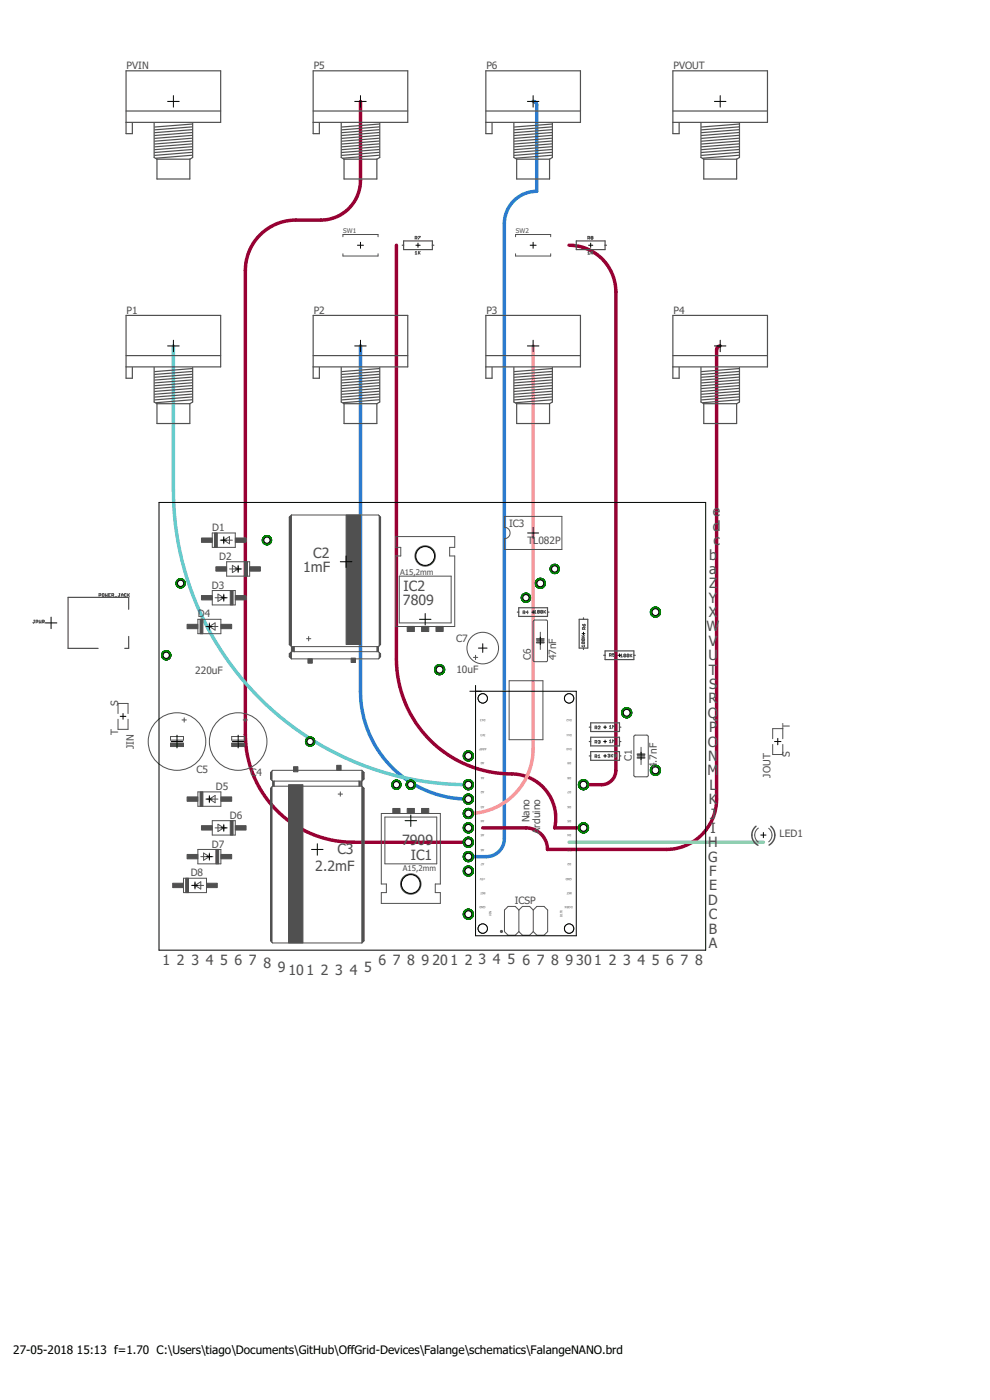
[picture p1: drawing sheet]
<svg xmlns="http://www.w3.org/2000/svg" width="297mm" height="420mm" viewBox="0 0 297 420" stroke-linecap="round" stroke-linejoin="round" font-family="sans-serif">
<defs><g id="words">
<g font-size="4.3" fill="#505050">
<text x="213.9" y="155">e</text>
<text x="213.8" y="159.3">d</text>
<text x="94" y="167.5">C2</text>
<text x="212.8" y="167.9">b</text>
<text x="214" y="163.6">c</text>
<text x="90.9" y="171.7">1mF</text>
<text x="212.8" y="172.2">a</text>
<text x="121.1" y="177.2">IC2</text>
<text x="212.7" y="176.6">Z</text>
<text x="120.9" y="181.5">7809</text>
<text x="212.7" y="185.2">X</text>
<text x="212.7" y="180.9">Y</text>
<text x="212" y="189.5">W</text>
<text x="212.7" y="193.8">V</text>
<text x="212.5" y="198.2">U</text>
<text x="212.7" y="202.5">T</text>
<text x="212.7" y="206.8">S</text>
<text x="212.4" y="215.4">Q</text>
<text x="212.6" y="211.1">R</text>
<text x="212.8" y="219.7">P</text>
<text x="212.4" y="224.1">O</text>
<text x="212.3" y="232.7">M</text>
<text x="212.5" y="228.4">N</text>
<text x="212.9" y="237">L</text>
<text x="212.7" y="241.3">K</text>
<text x="213" y="245.6">J</text>
<text x="213.1" y="250">I</text>
<text x="101.2" y="256.4">C3</text>
<text x="120.6" y="253.6">7909</text>
<text x="123.3" y="258">IC1</text>
<text x="212.5" y="254.3">H</text>
<text x="94.6" y="261.3">2.2mF</text>
<text x="212.5" y="258.6">G</text>
<text x="212.8" y="262.9">F</text>
<text x="212.7" y="267.2">E</text>
<text x="212.5" y="271.5">D</text>
<text x="212.7" y="275.9">C</text>
<text x="212.7" y="280.2">B</text>
<text x="212.7" y="284.5">A</text>
<text x="48.8" y="289.5">1</text>
<text x="53.1" y="289.5">2</text>
<text x="57.4" y="289.5">3</text>
<text x="61.7" y="289.5">4</text>
<text x="66.1" y="289.5">5</text>
<text x="70.4" y="289.5">6</text>
<text x="74.7" y="289.5">7</text>
<text x="79" y="290.6">8</text>
<text x="83.3" y="291.6">9</text>
<text x="86.6" y="292.7">10</text>
<text x="92" y="292.7">1</text>
<text x="96.3" y="292.7">2</text>
<text x="100.6" y="292.7">3</text>
<text x="104.9" y="292.7">4</text>
<text x="109.2" y="291.6">5</text>
<text x="113.5" y="289.5">6</text>
<text x="117.9" y="289.5">7</text>
<text x="122.2" y="289.5">8</text>
<text x="126.5" y="289.5">9</text>
<text x="129.7" y="289.5">20</text>
<text x="135.1" y="289.5">1</text>
<text x="139.5" y="289.5">2</text>
<text x="143.6" y="289.3">3</text>
<text x="147.9" y="289.3">4</text>
<text x="152.2" y="289.3">5</text>
<text x="156.7" y="289.5">6</text>
<text x="161" y="289.5">7</text>
<text x="165.4" y="289.5">8</text>
<text x="169.7" y="289.5">9</text>
<text x="172.9" y="289.5">30</text>
<text x="178.3" y="289.5">1</text>
<text x="182.6" y="289.5">2</text>
<text x="186.9" y="289.5">3</text>
<text x="191.3" y="289.5">4</text>
<text x="195.6" y="289.5">5</text>
<text x="199.9" y="289.5">6</text>
<text x="204.2" y="289.5">7</text>
<text x="208.5" y="289.5">8</text>
</g>
<g font-size="3.5">
<text x="4" y="406.4">27-05-2018</text>
<text x="23.1" y="406.4">15:13 f=1.70 C:\Users\tiago\Documents\GitHub\OffGrid-Devices\Falange\schematics\FalangeNANO.brd</text>
</g>
<g font-size="3" fill="#505050">
<text x="38" y="20.7">PVIN</text>
<text x="94.1" y="20.7">P5</text>
<text x="145.9" y="20.7">P6</text>
<text x="202.1" y="20.7">PVOUT</text>
<text x="38" y="94.1">P1</text>
<text x="94.1" y="94.1">P2</text>
<text x="145.9" y="94.1">P3</text>
<text x="202.1" y="94.1">P4</text>
<text x="63.7" y="159.3">D1</text>
<text x="152.7" y="158.2">IC3</text>
<text x="158.2" y="163.2">T</text>
<text x="160" y="163.2">L082P</text>
<text x="65.8" y="168.2">D2</text>
<text x="63.6" y="176.8">D3</text>
<text x="59.4" y="185.2">D4</text>
<text x="136.8" y="192.8">C7</text>
<text x="58.6" y="202.1">220uF</text>
<text x="136.9" y="201.8">10uF</text>
<text x="159.3" y="198.2" transform="rotate(-90 159.3 198.2)">C6</text>
<text x="166.9" y="198.2" transform="rotate(-90 166.9 198.2)">47nF</text>
<text x="35.4" y="211.9" transform="rotate(-90 35.4 211.9)">S</text>
<text x="35.4" y="220.4" transform="rotate(-90 35.4 220.4)">T</text>
<text x="237" y="218.9" transform="rotate(-90 237 218.9)">T</text>
<text x="40.2" y="224.8" transform="rotate(-90 40.2 224.8)">JIN</text>
<text x="237" y="227.3" transform="rotate(-90 237 227.3)">S</text>
<text x="58.9" y="231.9">C5</text>
<text x="75.1" y="233">C4</text>
<text x="189.5" y="228.4" transform="rotate(-90 189.5 228.4)">C1</text>
<text x="197.1" y="230.5" transform="rotate(-90 197.1 230.5)">4.7nF</text>
<text x="231.2" y="233.3" transform="rotate(-90 231.2 233.3)">JOUT</text>
<text x="64.8" y="237">D5</text>
<text x="69" y="245.9">D6</text>
<text x="158.9" y="246.8" transform="rotate(-90 158.9 246.8)">Nano</text>
<text x="162.1" y="250.2" transform="rotate(-90 162.1 250.2)">Arduino</text>
<text x="233.9" y="251.3">LED1</text>
<text x="63.6" y="254.5">D7</text>
<text x="57.2" y="262.9">D8</text>
<text x="154.4" y="271.4">ICSP</text>
</g>
<g font-size="2.4" fill="#505050">
<text x="120" y="172.5">A15,2mm</text>
<text x="120.8" y="261.4">A15,2mm</text>
</g>
<g font-size="1.9" fill="#505050">
<text x="103" y="69.9">SW1</text>
<text x="154.8" y="69.9">SW2</text>
</g>
<g font-size=".9" fill="#505050">
<text x="145.7" y="215.9" transform="rotate(-180 145.7 215.9)">D13</text>
<text x="171.6" y="215.9" transform="rotate(-180 171.6 215.9)">D12</text>
<text x="145.7" y="220.2" transform="rotate(-180 145.7 220.2)">3V3</text>
<text x="171.6" y="220.2" transform="rotate(-180 171.6 220.2)">D11</text>
<text x="145.9" y="224.5" transform="rotate(-180 145.9 224.5)">AREF</text>
<text x="171.6" y="224.5" transform="rotate(-180 171.6 224.5)">D10</text>
<text x="145.3" y="228.8" transform="rotate(-180 145.3 228.8)">A0</text>
<text x="145.3" y="233.1" transform="rotate(-180 145.3 233.1)">A1</text>
<text x="171.4" y="233.1" transform="rotate(-180 171.4 233.1)">D8</text>
<text x="171.4" y="228.8" transform="rotate(-180 171.4 228.8)">D9</text>
<text x="145.3" y="237.4" transform="rotate(-180 145.3 237.4)">A2</text>
<text x="171.4" y="237.4" transform="rotate(-180 171.4 237.4)">D7</text>
<text x="145.3" y="241.8" transform="rotate(-180 145.3 241.8)">A3</text>
<text x="171.4" y="241.8" transform="rotate(-180 171.4 241.8)">D6</text>
<text x="145.3" y="246.1" transform="rotate(-180 145.3 246.1)">A4</text>
<text x="145.3" y="250.4" transform="rotate(-180 145.3 250.4)">A5</text>
<text x="171.4" y="250.4" transform="rotate(-180 171.4 250.4)">D4</text>
<text x="171.4" y="246.1" transform="rotate(-180 171.4 246.1)">D5</text>
<text x="145.3" y="254.7" transform="rotate(-180 145.3 254.7)">A6</text>
<text x="171.4" y="254.7" transform="rotate(-180 171.4 254.7)">D3</text>
<text x="145.3" y="259" transform="rotate(-180 145.3 259)">A7</text>
<text x="145.7" y="263.4" transform="rotate(-180 145.7 263.4)">+5V</text>
<text x="171.4" y="259" transform="rotate(-180 171.4 259)">D2</text>
<text x="171.6" y="263.4" transform="rotate(-180 171.6 263.4)">GND</text>
<text x="145.7" y="267.7" transform="rotate(-180 145.7 267.7)">RST</text>
<text x="171.6" y="267.7" transform="rotate(-180 171.6 267.7)">RST</text>
<text x="145.7" y="272" transform="rotate(-180 145.7 272)">GND</text>
<text x="147.4" y="275" transform="rotate(-90 147.4 275)">VIN</text>
<text x="168.8" y="275.2" transform="rotate(-90 168.8 275.2)">D1TX</text>
<text x="171.8" y="272" transform="rotate(-180 171.8 272)">DORX</text>
</g>
</g></defs>
<path d="M160 30.4l.7 .4 .3 .7v25.9a9.8 9.8 0 0 0-9.7 9.7v184.6a5.4 5.4 0 0 1-5.4 5.4h-5.4M108.2 103.8v103.7a32.4 32.4 0 0 0 32.3 32.3" fill="none" stroke="#2c7bce" stroke-width="1"/>
<circle cx="80.1" cy="162.1" r="1.4" fill="#008000" stroke="#008000" stroke-width=".3"/>
<circle cx="80.1" cy="162.1" r=".93" fill="#fff" stroke="#000" stroke-width=".3"/>
<circle cx="196.7" cy="231.2" r="1.52" fill="#008000" stroke="#008000" stroke-width=".3"/>
<circle cx="196.7" cy="231.2" r="1.02" fill="#fff" stroke="#000" stroke-width=".3"/>
<circle cx="196.7" cy="183.7" r="1.52" fill="#008000" stroke="#008000" stroke-width=".3"/>
<circle cx="196.7" cy="183.7" r="1.02" fill="#fff" stroke="#000" stroke-width=".3"/>
<circle cx="188" cy="213.9" r="1.52" fill="#008000" stroke="#008000" stroke-width=".3"/>
<circle cx="188" cy="213.9" r="1.02" fill="#fff" stroke="#000" stroke-width=".3"/>
<circle cx="49.9" cy="196.7" r="1.4" fill="#008000" stroke="#008000" stroke-width=".3"/>
<circle cx="49.9" cy="196.7" r=".93" fill="#fff" stroke="#000" stroke-width=".3"/>
<circle cx="54.2" cy="175.1" r="1.4" fill="#008000" stroke="#008000" stroke-width=".3"/>
<circle cx="54.2" cy="175.1" r=".93" fill="#fff" stroke="#000" stroke-width=".3"/>
<circle cx="140.5" cy="274.4" r="1.52" fill="#008000" stroke="#008000" stroke-width=".3"/>
<circle cx="140.5" cy="274.4" r="1.02" fill="#fff" stroke="#000" stroke-width=".3"/>
<circle cx="131.9" cy="201" r="1.52" fill="#008000" stroke="#008000" stroke-width=".3"/>
<circle cx="131.9" cy="201" r="1.02" fill="#fff" stroke="#000" stroke-width=".3"/>
<circle cx="123.3" cy="235.5" r="1.4" fill="#008000" stroke="#008000" stroke-width=".3"/>
<circle cx="123.3" cy="235.5" r=".93" fill="#fff" stroke="#000" stroke-width=".3"/>
<circle cx="93" cy="222.5" r="1.4" fill="#008000" stroke="#008000" stroke-width=".3"/>
<circle cx="93" cy="222.5" r=".93" fill="#fff" stroke="#000" stroke-width=".3"/>
<circle cx="166.4" cy="170.8" r="1.4" fill="#008000" stroke="#008000" stroke-width=".3"/>
<circle cx="166.4" cy="170.8" r=".93" fill="#fff" stroke="#000" stroke-width=".3"/>
<circle cx="118.9" cy="235.5" r="1.4" fill="#008000" stroke="#008000" stroke-width=".3"/>
<circle cx="118.9" cy="235.5" r=".93" fill="#fff" stroke="#000" stroke-width=".3"/>
<circle cx="157.8" cy="179.4" r="1.4" fill="#008000" stroke="#008000" stroke-width=".3"/>
<circle cx="157.8" cy="179.4" r=".93" fill="#fff" stroke="#000" stroke-width=".3"/>
<circle cx="140.5" cy="226.9" r="1.52" fill="#008000" stroke="#008000" stroke-width=".3"/>
<circle cx="140.5" cy="226.9" r="1.02" fill="#fff" stroke="#000" stroke-width=".3"/>
<circle cx="140.5" cy="261.4" r="1.52" fill="#008000" stroke="#008000" stroke-width=".3"/>
<circle cx="140.5" cy="261.4" r="1.02" fill="#fff" stroke="#000" stroke-width=".3"/>
<circle cx="140.5" cy="235.5" r="1.52" fill="#008000" stroke="#008000" stroke-width=".3"/>
<circle cx="140.5" cy="235.5" r="1.02" fill="#fff" stroke="#000" stroke-width=".3"/>
<circle cx="140.5" cy="239.8" r="1.52" fill="#008000" stroke="#008000" stroke-width=".3"/>
<circle cx="140.5" cy="239.8" r="1.02" fill="#fff" stroke="#000" stroke-width=".3"/>
<circle cx="140.5" cy="244.1" r="1.52" fill="#008000" stroke="#008000" stroke-width=".3"/>
<circle cx="140.5" cy="244.1" r="1.02" fill="#fff" stroke="#000" stroke-width=".3"/>
<circle cx="140.5" cy="248.5" r="1.52" fill="#008000" stroke="#008000" stroke-width=".3"/>
<circle cx="140.5" cy="248.5" r="1.02" fill="#fff" stroke="#000" stroke-width=".3"/>
<circle cx="140.5" cy="252.8" r="1.52" fill="#008000" stroke="#008000" stroke-width=".3"/>
<circle cx="140.5" cy="252.8" r="1.02" fill="#fff" stroke="#000" stroke-width=".3"/>
<circle cx="140.5" cy="257.1" r="1.52" fill="#008000" stroke="#008000" stroke-width=".3"/>
<circle cx="140.5" cy="257.1" r="1.02" fill="#fff" stroke="#000" stroke-width=".3"/>
<circle cx="175.1" cy="248.5" r="1.52" fill="#008000" stroke="#008000" stroke-width=".3"/>
<circle cx="175.1" cy="248.5" r="1.02" fill="#fff" stroke="#000" stroke-width=".3"/>
<circle cx="175.1" cy="235.5" r="1.52" fill="#008000" stroke="#008000" stroke-width=".3"/>
<circle cx="175.1" cy="235.5" r="1.02" fill="#fff" stroke="#000" stroke-width=".3"/>
<circle cx="162.1" cy="175.1" r="1.52" fill="#008000" stroke="#008000" stroke-width=".3"/>
<circle cx="162.1" cy="175.1" r="1.02" fill="#fff" stroke="#000" stroke-width=".3"/>
<path d="M108.2 30.4v23.8a11.9 11.9 0 0 1-11.9 11.8h-7.6a15.1 15.1 0 0 0-15.1 15.2v139.2a32.4 32.4 0 0 0 32.4 32.4h34.5M118.9 73.6v124.1a34.6 34.6 0 0 0 35.6 34.6 13.3 13.3 0 0 1 11.9 16.2h8.7M170.8 73.6a14 14 0 0 1 14 14v143.6a4.3 4.3 0 0 1-4.3 4.3h-5.4M216.1 103.8l-.8 .3-.3 .8v134.9a15.1 15.1 0 0 1-15.1 15.1h-35.6a6.5 6.5 0 0 0-6.5-6.4h-13" fill="none" stroke="#903" stroke-width="1"/>
<circle cx="80.1" cy="162.1" r="1.4" fill="#008000" stroke="#008000" stroke-width=".3"/>
<circle cx="80.1" cy="162.1" r=".93" fill="#fff" stroke="#000" stroke-width=".3"/>
<circle cx="196.7" cy="231.2" r="1.52" fill="#008000" stroke="#008000" stroke-width=".3"/>
<circle cx="196.7" cy="231.2" r="1.02" fill="#fff" stroke="#000" stroke-width=".3"/>
<circle cx="196.7" cy="183.7" r="1.52" fill="#008000" stroke="#008000" stroke-width=".3"/>
<circle cx="196.7" cy="183.7" r="1.02" fill="#fff" stroke="#000" stroke-width=".3"/>
<circle cx="188" cy="213.9" r="1.52" fill="#008000" stroke="#008000" stroke-width=".3"/>
<circle cx="188" cy="213.9" r="1.02" fill="#fff" stroke="#000" stroke-width=".3"/>
<circle cx="49.9" cy="196.7" r="1.4" fill="#008000" stroke="#008000" stroke-width=".3"/>
<circle cx="49.9" cy="196.7" r=".93" fill="#fff" stroke="#000" stroke-width=".3"/>
<circle cx="54.2" cy="175.1" r="1.4" fill="#008000" stroke="#008000" stroke-width=".3"/>
<circle cx="54.2" cy="175.1" r=".93" fill="#fff" stroke="#000" stroke-width=".3"/>
<circle cx="140.5" cy="274.4" r="1.52" fill="#008000" stroke="#008000" stroke-width=".3"/>
<circle cx="140.5" cy="274.4" r="1.02" fill="#fff" stroke="#000" stroke-width=".3"/>
<circle cx="131.9" cy="201" r="1.52" fill="#008000" stroke="#008000" stroke-width=".3"/>
<circle cx="131.9" cy="201" r="1.02" fill="#fff" stroke="#000" stroke-width=".3"/>
<circle cx="123.3" cy="235.5" r="1.4" fill="#008000" stroke="#008000" stroke-width=".3"/>
<circle cx="123.3" cy="235.5" r=".93" fill="#fff" stroke="#000" stroke-width=".3"/>
<circle cx="93" cy="222.5" r="1.4" fill="#008000" stroke="#008000" stroke-width=".3"/>
<circle cx="93" cy="222.5" r=".93" fill="#fff" stroke="#000" stroke-width=".3"/>
<circle cx="166.4" cy="170.8" r="1.4" fill="#008000" stroke="#008000" stroke-width=".3"/>
<circle cx="166.4" cy="170.8" r=".93" fill="#fff" stroke="#000" stroke-width=".3"/>
<circle cx="118.9" cy="235.5" r="1.4" fill="#008000" stroke="#008000" stroke-width=".3"/>
<circle cx="118.9" cy="235.5" r=".93" fill="#fff" stroke="#000" stroke-width=".3"/>
<circle cx="157.8" cy="179.4" r="1.4" fill="#008000" stroke="#008000" stroke-width=".3"/>
<circle cx="157.8" cy="179.4" r=".93" fill="#fff" stroke="#000" stroke-width=".3"/>
<circle cx="140.5" cy="226.9" r="1.52" fill="#008000" stroke="#008000" stroke-width=".3"/>
<circle cx="140.5" cy="226.9" r="1.02" fill="#fff" stroke="#000" stroke-width=".3"/>
<circle cx="140.5" cy="261.4" r="1.52" fill="#008000" stroke="#008000" stroke-width=".3"/>
<circle cx="140.5" cy="261.4" r="1.02" fill="#fff" stroke="#000" stroke-width=".3"/>
<circle cx="140.5" cy="235.5" r="1.52" fill="#008000" stroke="#008000" stroke-width=".3"/>
<circle cx="140.5" cy="235.5" r="1.02" fill="#fff" stroke="#000" stroke-width=".3"/>
<circle cx="140.5" cy="239.8" r="1.52" fill="#008000" stroke="#008000" stroke-width=".3"/>
<circle cx="140.5" cy="239.8" r="1.02" fill="#fff" stroke="#000" stroke-width=".3"/>
<circle cx="140.5" cy="244.1" r="1.52" fill="#008000" stroke="#008000" stroke-width=".3"/>
<circle cx="140.5" cy="244.1" r="1.02" fill="#fff" stroke="#000" stroke-width=".3"/>
<circle cx="140.5" cy="248.5" r="1.52" fill="#008000" stroke="#008000" stroke-width=".3"/>
<circle cx="140.5" cy="248.5" r="1.02" fill="#fff" stroke="#000" stroke-width=".3"/>
<circle cx="140.5" cy="252.8" r="1.52" fill="#008000" stroke="#008000" stroke-width=".3"/>
<circle cx="140.5" cy="252.8" r="1.02" fill="#fff" stroke="#000" stroke-width=".3"/>
<circle cx="140.5" cy="257.1" r="1.52" fill="#008000" stroke="#008000" stroke-width=".3"/>
<circle cx="140.5" cy="257.1" r="1.02" fill="#fff" stroke="#000" stroke-width=".3"/>
<circle cx="175.1" cy="248.5" r="1.52" fill="#008000" stroke="#008000" stroke-width=".3"/>
<circle cx="175.1" cy="248.5" r="1.02" fill="#fff" stroke="#000" stroke-width=".3"/>
<circle cx="175.1" cy="235.5" r="1.52" fill="#008000" stroke="#008000" stroke-width=".3"/>
<circle cx="175.1" cy="235.5" r="1.02" fill="#fff" stroke="#000" stroke-width=".3"/>
<circle cx="162.1" cy="175.1" r="1.52" fill="#008000" stroke="#008000" stroke-width=".3"/>
<circle cx="162.1" cy="175.1" r="1.02" fill="#fff" stroke="#000" stroke-width=".3"/>
<path d="M52 103.8v43.2a88.5 88.5 0 0 0 88.5 88.5" fill="none" stroke="#6cc" stroke-width="1"/>
<circle cx="80.1" cy="162.1" r="1.4" fill="#008000" stroke="#008000" stroke-width=".3"/>
<circle cx="80.1" cy="162.1" r=".93" fill="#fff" stroke="#000" stroke-width=".3"/>
<circle cx="196.7" cy="231.2" r="1.52" fill="#008000" stroke="#008000" stroke-width=".3"/>
<circle cx="196.7" cy="231.2" r="1.02" fill="#fff" stroke="#000" stroke-width=".3"/>
<circle cx="196.7" cy="183.7" r="1.52" fill="#008000" stroke="#008000" stroke-width=".3"/>
<circle cx="196.7" cy="183.7" r="1.02" fill="#fff" stroke="#000" stroke-width=".3"/>
<circle cx="188" cy="213.9" r="1.52" fill="#008000" stroke="#008000" stroke-width=".3"/>
<circle cx="188" cy="213.9" r="1.02" fill="#fff" stroke="#000" stroke-width=".3"/>
<circle cx="49.9" cy="196.7" r="1.4" fill="#008000" stroke="#008000" stroke-width=".3"/>
<circle cx="49.9" cy="196.7" r=".93" fill="#fff" stroke="#000" stroke-width=".3"/>
<circle cx="54.2" cy="175.1" r="1.4" fill="#008000" stroke="#008000" stroke-width=".3"/>
<circle cx="54.2" cy="175.1" r=".93" fill="#fff" stroke="#000" stroke-width=".3"/>
<circle cx="140.5" cy="274.4" r="1.52" fill="#008000" stroke="#008000" stroke-width=".3"/>
<circle cx="140.5" cy="274.4" r="1.02" fill="#fff" stroke="#000" stroke-width=".3"/>
<circle cx="131.9" cy="201" r="1.52" fill="#008000" stroke="#008000" stroke-width=".3"/>
<circle cx="131.9" cy="201" r="1.02" fill="#fff" stroke="#000" stroke-width=".3"/>
<circle cx="123.3" cy="235.5" r="1.4" fill="#008000" stroke="#008000" stroke-width=".3"/>
<circle cx="123.3" cy="235.5" r=".93" fill="#fff" stroke="#000" stroke-width=".3"/>
<circle cx="93" cy="222.5" r="1.4" fill="#008000" stroke="#008000" stroke-width=".3"/>
<circle cx="93" cy="222.5" r=".93" fill="#fff" stroke="#000" stroke-width=".3"/>
<circle cx="166.4" cy="170.8" r="1.4" fill="#008000" stroke="#008000" stroke-width=".3"/>
<circle cx="166.4" cy="170.8" r=".93" fill="#fff" stroke="#000" stroke-width=".3"/>
<circle cx="118.9" cy="235.5" r="1.4" fill="#008000" stroke="#008000" stroke-width=".3"/>
<circle cx="118.9" cy="235.5" r=".93" fill="#fff" stroke="#000" stroke-width=".3"/>
<circle cx="157.8" cy="179.4" r="1.4" fill="#008000" stroke="#008000" stroke-width=".3"/>
<circle cx="157.8" cy="179.4" r=".93" fill="#fff" stroke="#000" stroke-width=".3"/>
<circle cx="140.5" cy="226.9" r="1.52" fill="#008000" stroke="#008000" stroke-width=".3"/>
<circle cx="140.5" cy="226.9" r="1.02" fill="#fff" stroke="#000" stroke-width=".3"/>
<circle cx="140.5" cy="261.4" r="1.52" fill="#008000" stroke="#008000" stroke-width=".3"/>
<circle cx="140.5" cy="261.4" r="1.02" fill="#fff" stroke="#000" stroke-width=".3"/>
<circle cx="140.5" cy="235.5" r="1.52" fill="#008000" stroke="#008000" stroke-width=".3"/>
<circle cx="140.5" cy="235.5" r="1.02" fill="#fff" stroke="#000" stroke-width=".3"/>
<circle cx="140.5" cy="239.8" r="1.52" fill="#008000" stroke="#008000" stroke-width=".3"/>
<circle cx="140.5" cy="239.8" r="1.02" fill="#fff" stroke="#000" stroke-width=".3"/>
<circle cx="140.5" cy="244.1" r="1.52" fill="#008000" stroke="#008000" stroke-width=".3"/>
<circle cx="140.5" cy="244.1" r="1.02" fill="#fff" stroke="#000" stroke-width=".3"/>
<circle cx="140.5" cy="248.5" r="1.52" fill="#008000" stroke="#008000" stroke-width=".3"/>
<circle cx="140.5" cy="248.5" r="1.02" fill="#fff" stroke="#000" stroke-width=".3"/>
<circle cx="140.5" cy="252.8" r="1.52" fill="#008000" stroke="#008000" stroke-width=".3"/>
<circle cx="140.5" cy="252.8" r="1.02" fill="#fff" stroke="#000" stroke-width=".3"/>
<circle cx="140.5" cy="257.1" r="1.52" fill="#008000" stroke="#008000" stroke-width=".3"/>
<circle cx="140.5" cy="257.1" r="1.02" fill="#fff" stroke="#000" stroke-width=".3"/>
<circle cx="175.1" cy="248.5" r="1.52" fill="#008000" stroke="#008000" stroke-width=".3"/>
<circle cx="175.1" cy="248.5" r="1.02" fill="#fff" stroke="#000" stroke-width=".3"/>
<circle cx="175.1" cy="235.5" r="1.52" fill="#008000" stroke="#008000" stroke-width=".3"/>
<circle cx="175.1" cy="235.5" r="1.02" fill="#fff" stroke="#000" stroke-width=".3"/>
<circle cx="162.1" cy="175.1" r="1.52" fill="#008000" stroke="#008000" stroke-width=".3"/>
<circle cx="162.1" cy="175.1" r="1.02" fill="#fff" stroke="#000" stroke-width=".3"/>
<path d="M170.8 252.8h58.2" fill="none" stroke="#9c9" stroke-width="1"/>
<circle cx="80.1" cy="162.1" r="1.4" fill="#008000" stroke="#008000" stroke-width=".3"/>
<circle cx="80.1" cy="162.1" r=".93" fill="#fff" stroke="#000" stroke-width=".3"/>
<circle cx="196.7" cy="231.2" r="1.52" fill="#008000" stroke="#008000" stroke-width=".3"/>
<circle cx="196.7" cy="231.2" r="1.02" fill="#fff" stroke="#000" stroke-width=".3"/>
<circle cx="196.7" cy="183.7" r="1.52" fill="#008000" stroke="#008000" stroke-width=".3"/>
<circle cx="196.7" cy="183.7" r="1.02" fill="#fff" stroke="#000" stroke-width=".3"/>
<circle cx="188" cy="213.9" r="1.52" fill="#008000" stroke="#008000" stroke-width=".3"/>
<circle cx="188" cy="213.9" r="1.02" fill="#fff" stroke="#000" stroke-width=".3"/>
<circle cx="49.9" cy="196.7" r="1.4" fill="#008000" stroke="#008000" stroke-width=".3"/>
<circle cx="49.9" cy="196.7" r=".93" fill="#fff" stroke="#000" stroke-width=".3"/>
<circle cx="54.2" cy="175.1" r="1.4" fill="#008000" stroke="#008000" stroke-width=".3"/>
<circle cx="54.2" cy="175.1" r=".93" fill="#fff" stroke="#000" stroke-width=".3"/>
<circle cx="140.5" cy="274.4" r="1.52" fill="#008000" stroke="#008000" stroke-width=".3"/>
<circle cx="140.5" cy="274.4" r="1.02" fill="#fff" stroke="#000" stroke-width=".3"/>
<circle cx="131.9" cy="201" r="1.52" fill="#008000" stroke="#008000" stroke-width=".3"/>
<circle cx="131.9" cy="201" r="1.02" fill="#fff" stroke="#000" stroke-width=".3"/>
<circle cx="123.3" cy="235.5" r="1.4" fill="#008000" stroke="#008000" stroke-width=".3"/>
<circle cx="123.3" cy="235.5" r=".93" fill="#fff" stroke="#000" stroke-width=".3"/>
<circle cx="93" cy="222.5" r="1.4" fill="#008000" stroke="#008000" stroke-width=".3"/>
<circle cx="93" cy="222.5" r=".93" fill="#fff" stroke="#000" stroke-width=".3"/>
<circle cx="166.4" cy="170.8" r="1.4" fill="#008000" stroke="#008000" stroke-width=".3"/>
<circle cx="166.4" cy="170.8" r=".93" fill="#fff" stroke="#000" stroke-width=".3"/>
<circle cx="118.9" cy="235.5" r="1.4" fill="#008000" stroke="#008000" stroke-width=".3"/>
<circle cx="118.9" cy="235.5" r=".93" fill="#fff" stroke="#000" stroke-width=".3"/>
<circle cx="157.8" cy="179.4" r="1.4" fill="#008000" stroke="#008000" stroke-width=".3"/>
<circle cx="157.8" cy="179.4" r=".93" fill="#fff" stroke="#000" stroke-width=".3"/>
<circle cx="140.5" cy="226.9" r="1.52" fill="#008000" stroke="#008000" stroke-width=".3"/>
<circle cx="140.5" cy="226.9" r="1.02" fill="#fff" stroke="#000" stroke-width=".3"/>
<circle cx="140.5" cy="261.4" r="1.52" fill="#008000" stroke="#008000" stroke-width=".3"/>
<circle cx="140.5" cy="261.4" r="1.02" fill="#fff" stroke="#000" stroke-width=".3"/>
<circle cx="140.5" cy="235.5" r="1.52" fill="#008000" stroke="#008000" stroke-width=".3"/>
<circle cx="140.5" cy="235.5" r="1.02" fill="#fff" stroke="#000" stroke-width=".3"/>
<circle cx="140.5" cy="239.8" r="1.52" fill="#008000" stroke="#008000" stroke-width=".3"/>
<circle cx="140.5" cy="239.8" r="1.02" fill="#fff" stroke="#000" stroke-width=".3"/>
<circle cx="140.5" cy="244.1" r="1.52" fill="#008000" stroke="#008000" stroke-width=".3"/>
<circle cx="140.5" cy="244.1" r="1.02" fill="#fff" stroke="#000" stroke-width=".3"/>
<circle cx="140.5" cy="248.5" r="1.52" fill="#008000" stroke="#008000" stroke-width=".3"/>
<circle cx="140.5" cy="248.5" r="1.02" fill="#fff" stroke="#000" stroke-width=".3"/>
<circle cx="140.5" cy="252.8" r="1.52" fill="#008000" stroke="#008000" stroke-width=".3"/>
<circle cx="140.5" cy="252.8" r="1.02" fill="#fff" stroke="#000" stroke-width=".3"/>
<circle cx="140.5" cy="257.1" r="1.52" fill="#008000" stroke="#008000" stroke-width=".3"/>
<circle cx="140.5" cy="257.1" r="1.02" fill="#fff" stroke="#000" stroke-width=".3"/>
<circle cx="175.1" cy="248.5" r="1.52" fill="#008000" stroke="#008000" stroke-width=".3"/>
<circle cx="175.1" cy="248.5" r="1.02" fill="#fff" stroke="#000" stroke-width=".3"/>
<circle cx="175.1" cy="235.5" r="1.52" fill="#008000" stroke="#008000" stroke-width=".3"/>
<circle cx="175.1" cy="235.5" r="1.02" fill="#fff" stroke="#000" stroke-width=".3"/>
<circle cx="162.1" cy="175.1" r="1.52" fill="#008000" stroke="#008000" stroke-width=".3"/>
<circle cx="162.1" cy="175.1" r="1.02" fill="#fff" stroke="#000" stroke-width=".3"/>
<path d="M160 103.8v120.9a19.4 19.4 0 0 1-19.5 19.4" fill="none" stroke="#f99" stroke-width="1"/>
<circle cx="80.1" cy="162.1" r="1.4" fill="#008000" stroke="#008000" stroke-width=".3"/>
<circle cx="80.1" cy="162.1" r=".93" fill="#fff" stroke="#000" stroke-width=".3"/>
<circle cx="196.7" cy="231.2" r="1.52" fill="#008000" stroke="#008000" stroke-width=".3"/>
<circle cx="196.7" cy="231.2" r="1.02" fill="#fff" stroke="#000" stroke-width=".3"/>
<circle cx="196.7" cy="183.7" r="1.52" fill="#008000" stroke="#008000" stroke-width=".3"/>
<circle cx="196.7" cy="183.7" r="1.02" fill="#fff" stroke="#000" stroke-width=".3"/>
<circle cx="188" cy="213.9" r="1.52" fill="#008000" stroke="#008000" stroke-width=".3"/>
<circle cx="188" cy="213.9" r="1.02" fill="#fff" stroke="#000" stroke-width=".3"/>
<circle cx="49.9" cy="196.7" r="1.4" fill="#008000" stroke="#008000" stroke-width=".3"/>
<circle cx="49.9" cy="196.7" r=".93" fill="#fff" stroke="#000" stroke-width=".3"/>
<circle cx="54.2" cy="175.1" r="1.4" fill="#008000" stroke="#008000" stroke-width=".3"/>
<circle cx="54.2" cy="175.1" r=".93" fill="#fff" stroke="#000" stroke-width=".3"/>
<circle cx="140.5" cy="274.4" r="1.52" fill="#008000" stroke="#008000" stroke-width=".3"/>
<circle cx="140.5" cy="274.4" r="1.02" fill="#fff" stroke="#000" stroke-width=".3"/>
<circle cx="131.9" cy="201" r="1.52" fill="#008000" stroke="#008000" stroke-width=".3"/>
<circle cx="131.9" cy="201" r="1.02" fill="#fff" stroke="#000" stroke-width=".3"/>
<circle cx="123.3" cy="235.5" r="1.4" fill="#008000" stroke="#008000" stroke-width=".3"/>
<circle cx="123.3" cy="235.5" r=".93" fill="#fff" stroke="#000" stroke-width=".3"/>
<circle cx="93" cy="222.5" r="1.4" fill="#008000" stroke="#008000" stroke-width=".3"/>
<circle cx="93" cy="222.5" r=".93" fill="#fff" stroke="#000" stroke-width=".3"/>
<circle cx="166.4" cy="170.8" r="1.4" fill="#008000" stroke="#008000" stroke-width=".3"/>
<circle cx="166.4" cy="170.8" r=".93" fill="#fff" stroke="#000" stroke-width=".3"/>
<circle cx="118.9" cy="235.5" r="1.4" fill="#008000" stroke="#008000" stroke-width=".3"/>
<circle cx="118.9" cy="235.5" r=".93" fill="#fff" stroke="#000" stroke-width=".3"/>
<circle cx="157.8" cy="179.4" r="1.4" fill="#008000" stroke="#008000" stroke-width=".3"/>
<circle cx="157.8" cy="179.4" r=".93" fill="#fff" stroke="#000" stroke-width=".3"/>
<circle cx="140.5" cy="226.9" r="1.52" fill="#008000" stroke="#008000" stroke-width=".3"/>
<circle cx="140.5" cy="226.9" r="1.02" fill="#fff" stroke="#000" stroke-width=".3"/>
<circle cx="140.5" cy="261.4" r="1.52" fill="#008000" stroke="#008000" stroke-width=".3"/>
<circle cx="140.5" cy="261.4" r="1.02" fill="#fff" stroke="#000" stroke-width=".3"/>
<circle cx="140.5" cy="235.5" r="1.52" fill="#008000" stroke="#008000" stroke-width=".3"/>
<circle cx="140.5" cy="235.5" r="1.02" fill="#fff" stroke="#000" stroke-width=".3"/>
<circle cx="140.5" cy="239.8" r="1.52" fill="#008000" stroke="#008000" stroke-width=".3"/>
<circle cx="140.5" cy="239.8" r="1.02" fill="#fff" stroke="#000" stroke-width=".3"/>
<circle cx="140.5" cy="244.1" r="1.52" fill="#008000" stroke="#008000" stroke-width=".3"/>
<circle cx="140.5" cy="244.1" r="1.02" fill="#fff" stroke="#000" stroke-width=".3"/>
<circle cx="140.5" cy="248.5" r="1.52" fill="#008000" stroke="#008000" stroke-width=".3"/>
<circle cx="140.5" cy="248.5" r="1.02" fill="#fff" stroke="#000" stroke-width=".3"/>
<circle cx="140.5" cy="252.8" r="1.52" fill="#008000" stroke="#008000" stroke-width=".3"/>
<circle cx="140.5" cy="252.8" r="1.02" fill="#fff" stroke="#000" stroke-width=".3"/>
<circle cx="140.5" cy="257.1" r="1.52" fill="#008000" stroke="#008000" stroke-width=".3"/>
<circle cx="140.5" cy="257.1" r="1.02" fill="#fff" stroke="#000" stroke-width=".3"/>
<circle cx="175.1" cy="248.5" r="1.52" fill="#008000" stroke="#008000" stroke-width=".3"/>
<circle cx="175.1" cy="248.5" r="1.02" fill="#fff" stroke="#000" stroke-width=".3"/>
<circle cx="175.1" cy="235.5" r="1.52" fill="#008000" stroke="#008000" stroke-width=".3"/>
<circle cx="175.1" cy="235.5" r="1.02" fill="#fff" stroke="#000" stroke-width=".3"/>
<circle cx="162.1" cy="175.1" r="1.52" fill="#008000" stroke="#008000" stroke-width=".3"/>
<circle cx="162.1" cy="175.1" r="1.02" fill="#fff" stroke="#000" stroke-width=".3"/>
<g fill="none" stroke="#505050" stroke-width=".53">
<path d="M87 155.2v38.2M87.2 155v38.6M114 155.2v38.2M87 196.2v.9M87.2 196v1.3M87.7 194.3v1M88.1 194.3v1M113.3 194.3v1M114 196.2v.9M161 192.8h2.2M161 191.8h2.2M81.4 231.8v2"/>
<path d="M81.4 236.6v45.7M82 234.7v1M107.9 234.7v1M108.4 234.7v1M108.8 231.6v2.4M108.8 236.4v46.2M109 231.8v2M109 236.6v45.7M191.3 226.4h2.1M191.3 227.4h2.1"/>
</g>
<g fill="none" stroke="#505050" stroke-width=".3">
<path d="M102.9 71.1v-.7h10.5v.7M102.9 76.2v.6h10.5v-.6M124.6 71.5h.4l.1-.4-.5-.1v.8M124.6 75.7l.2-.3v.9M124.6 76.3h.5M124.8 71.5l.3 .3M125.5 71h.6l-.6 .8M125.5 75.4v.9M125.7 75.8l.4 .5M126.1 75.4l-.6 .6M154.7 71.1v-.7h10.5v.7M154.7 76.2v.6h10.5v-.6"/>
<path d="M176.4 71.5h.4l.1-.4-.5-.1v.8M176.4 76.3h.5M176.4 75.7l.3-.3v.9M176.7 71.5l.2 .3M177.3 75.4v.9M177.5 71.4v-.4l.4 .1-.1 .3M177.5 71.4v.4l.4-.2-.1-.2M177.5 71.4h.3M177.5 75.8l.4 .5M177.9 75.4l-.6 .6M63.7 160h6.9v4.3h-6.9zM87.4 154.6h26.2l.6 .6v38.2l-.6 .7"/>
<path d="M87.4 154.6l-.6 .6v38.2l.6 .7h26.2M87.4 154.6v43.1M113.8 154.8v39M151.3 155h17.3v9.9h-17.3v-3.2a1.73 1.73 0 0 0 1.7-1.8 1.73 1.73 0 0 0-1.7-1.7zM29.7 178.7h.4l.2-.4-.6-.1v.8M30.8 178.2l.4 .1-.1 .7-.4-.2zM31.6 178.2v.8l.3-.3 .3 .3v-.8M32.6 178.6h.3M33.1 178.2h-.5v.8h.5M33.5 178.7h.5l.1-.4-.6-.1v.8M33.8 178.7l.3 .3M34.5 179.1h.6"/>
<path d="M35.7 178.2h.3M35.9 178.2v.6h-.4M36.4 178.6h.6M36.4 179v-.6l.3-.2 .3 .2v.6M37.9 178.3h-.5v.5h.5M38.3 178.2v.8M38.5 178.6l.4 .4M38.9 178.2l-.6 .5M63.7 177.2h6.9v4.3h-6.9zM64.5 179.4h3.7M65.4 178.3l1.7 1.1-1.7 1.1zM66.1 162.1h3.6"/>
<path d="M67.1 162.1l1.8-1.1v2.2zM67.1 161v2.2M67.1 178.3v2.2M68 168.6h6.9v4.3h-6.9zM68.9 170.8h3.6M69.7 169.7l1.8 1.1-1.8 1zM71.5 169.7v2.1M118.7 161h17.7v3.3h-1.5v2.6h1.5v21.1h-17.7v-21.1h1.5v-2.6h-1.5zM119.8 172.9h15.6v14h-15.6zM10.1 186.1h.3M10.3 186.1v.7h-.4M10.8 186.7l.6-.2-.2-.4h-.4v.9"/>
<path d="M11.8 186.1v.9l.2-.3 .3 .3v-.9M12.7 186.7l.6-.2-.2-.4h-.4v.9M13 186.7l.3 .3M59.4 185.9h6.9v4.3h-6.9zM61.7 188h3.7M62.8 188l1.7-1.1v2.2zM62.8 186.9v2.2M88.3 194.1v1.5M92 191.7h1.3M92.6 191v1.3M113.1 194.1v1.5M113.6 195.6h-26.2l-.6 .6v.9l.6 .6"/>
<path d="M113.6 195.6l.6 .6v.9l-.4 .4M113.6 194.1v1.5M113.8 197.5l-.2 .2h-26.2M113.8 195.8v1.7M142 197.3h1.3M142.7 196.7v1.3M157 183.9l.5-.1-.1-.4h-.4v.8M157.2 183.9l.3 .3M158.5 183.8h-.6l.4-.4v.8M160.1 186.2l3.8-.1 .4 .2v11.9l-.3 .4h-3.6l-.4-.3zM160.3 183.5l.3-.3v.8M160.3 184h.6"/>
<path d="M161.8 183.3l-.1 .7-.4-.1M161.8 183.3l-.4-.1-.1 .7M161.8 183.3l-.5 .6M162.1 189.7v2.1M162.1 192.8v2.1M162.8 183.3l-.2 .7-.4-.1M162.8 183.3l-.4-.1-.2 .7M162.8 183.3l-.6 .6M163.2 183.2v.8M163.3 183.6l.4 .4M163.7 183.2l-.5 .5M174.6 191.3h.8"/>
<path d="M174.6 190.7l.5 .6M174.7 191.7h.6v.5M174.7 192.6h.6v.6M174.7 192.6v.6h.6M174.7 191.7v.5h.6M174.7 192.6l.6 .6M174.7 191.7l.6 .5M174.8 187.4l.4 .5M175.2 187.5l.2-.1 .2 .4-.4 .1zM175.3 188.9v-.5l-.4-.1-.1 .6h.8M175.4 193.9h-.8l.3 .2M175.4 193.6v.5"/>
<path d="M175.4 190.7l-.4 .4M175.6 188.3l-.3 .3M182.9 196.7l.5-.1-.1-.4h-.4v.8M183.1 196.7l.3 .3M184.4 196.2h-.6v.4h.6l-.2 .4-.4-.2M186.2 196.6l.3-.3v.8M186.2 197.1h.6M187.7 196.5v.5h-.5M187.7 196.5l-.4-.2-.1 .7M187.7 196.5l-.5 .5M188.7 196.5v.5h-.6M188.7 196.5h-.6v.5"/>
<path d="M188.7 196.5l-.6 .5M189.1 196.3v.8M189.2 196.7l.4 .4M189.6 196.3l-.5 .6M35.4 214.1v-3h3v3M35.4 215.9v3h3v-3M54.6 216.1h1.3M55.3 215.4v1.3M73 216.1h1.3M73.6 215.4v1.3M152.8 204.3h10.1v17.7h-10.1zM178.5 218.5h.4l.2-.4-.6-.2v.8"/>
<path d="M178.8 218.5l.3 .2M179.5 218.1h.5l-.5 .6h.5M182.9 218l.2-.3v.9M182.9 218.6h.5M183.8 218.6v-.9l.3 .3 .3-.3v.9M51.2 221h3.9v1.1h-3.9zM53.1 220.6v.4M53.1 223.6v.9M59.4 237.7h6.9v4.3h-6.9zM61.7 239.8h3.7M62.8 239.8l1.7-1.1v2.2zM62.8 238.7v2.2"/>
<path d="M69.5 221h3.9v1.1h-3.9zM71.5 220.6v.4M71.5 223.6v.9M81.6 231.4l-.4 .4v2l.6 .6M81.6 231.4v2.8M81.6 236.2v46.6M81.8 235.9h26.8l.6 .7v45.7l-.6 .7M81.8 235.9l-.6 .7v45.7l.4 .5M81.8 234.4v1.5M82.3 234.4v1.5M101.5 238.3h1.3M102.1 237.7v1.3"/>
<path d="M107.7 234.4v1.5M108.6 231.2h-26.8l-.2 .2M108.6 231.2l.6 .6v2l-.6 .6h-26.8M108.6 231.2v51.8M178.5 222.8h.4l.2-.4-.6-.2v.9M178.5 227.1h.4l.2-.4-.6-.2v.9M178.8 227.1l.3 .3M178.8 222.8l.3 .3M179.5 226.8l.3-.3v.9M179.5 227.4h.5M179.5 222.4l.4-.2v.4M179.8 222.6h.1"/>
<path d="M179.9 222.6v.5l-.4-.2M182.4 226.5l.4-.1v.4M182.6 226.8h.2M182.8 226.8v.4l-.4-.1M182.9 222.3l.2-.2v.8M182.9 222.9h.5M183.3 226.4v.8M183.5 226.8l.4 .4M183.8 222.9v-.8l.3 .2 .3-.2v.8M183.9 226.4l-.6 .5M184.8 226.8h-.4v-.4l.4 .1v.6h-.5M190.3 220.7l3.8-.1 .4 .3v11.8l-.3 .4h-3.6l-.4-.2z"/>
<path d="M192.3 224.3v2.1M192.3 227.4v2.1M231.8 221.7v-3h3.1v3M231.8 223.4v3h3.1v-3M59.4 254.9h6.9v4.3h-6.9zM60.2 257.1h3.7M61.1 256l1.7 1.1-1.7 1.1zM62.8 256v2.2M63.7 246.3h6.9v4.3h-6.9zM64.5 248.5h3.7M65.4 247.4l1.7 1.1-1.7 1zM67.1 247.4v2.1"/>
<path d="M114.4 244.1h17.7v21.2h-1.5v2.6h1.5v3.2h-17.7v-3.2h1.5v-2.6h-1.5zM115.5 245.2h15.5v14h-15.5zM227.5 248.5a2.57 2.57 0 0 0 0 4.2M230.6 248.6a2.59 2.59 0 0 1 0 4.1M55.1 263.6h6.9v4.3h-6.9zM57.4 265.7h3.7M58.5 265.7l1.7-1.1v2.2zM58.5 264.6v2.2M155.7 273.1l1.1-1.1h2.1l1.1 1.1M155.7 273.1l-1.1-1.1h-2.2l-1 1.1v6.5l1 1.1h2.2l1.1-1.1M155.7 279.6l1.1 1.1h2.1l1.1-1.1M155.7 273.1v6.5"/>
<path d="M160 273.1l1.1-1.1h2.1l1.1 1.1v6.5l-1.1 1.1h-2.1l-1.1-1.1M160 273.1v6.5M81.6 282.8l.2 .2h26.8"/>
<circle cx="127.6" cy="166.9" r="3.1"/>
<circle cx="144.8" cy="194.5" r="4.7"/>
<circle cx="53.1" cy="222.5" r="8.6"/>
<circle cx="71.5" cy="222.5" r="8.6"/>
<circle cx="123.3" cy="265.3" r="3.1"/>
</g>
<g fill="#505050" stroke="#505050" stroke-width=".3">
<path d="M92.4 197.7h1.3v1.3h-1.3z"/>
<path d="M105.3 197.5h1.4v1.3h-1.4z"/>
<path d="M103.8 154.6h4.4v38.8h-4.4z"/>
<path d="M101 229.7h1.3v1.5h-1.3z"/>
<path d="M88.1 230.1h1.3v1.5h-1.3z"/>
<path d="M86.6 235.5h4.3v47.5h-4.3z"/>
<path d="M69.5 223h3.9v1h-3.9z"/>
<path d="M51.2 223h3.9v1h-3.9z"/>
<path d="M64.3 160h.9v4.3h-.9z"/>
<path d="M70.6 161.5h3.2v1.3h-3.2z"/>
<path d="M60.5 161.5h3.2v1.3h-3.2z"/>
<path d="M73.4 168.6h.9v4.3h-.9z"/>
<path d="M64.8 170.1h3.2v1.3h-3.2z"/>
<path d="M74.9 170.1h3.2v1.3h-3.2z"/>
<path d="M69.1 177.2h.8v4.3h-.8z"/>
<path d="M60.5 178.7h3.2v1.3h-3.2z"/>
<path d="M70.6 178.7h3.2v1.3h-3.2z"/>
<path d="M60 185.9h.9v4.3h-.9z"/>
<path d="M66.3 187.4h3.2v1.3h-3.2z"/>
<path d="M56.1 187.4h3.3v1.3h-3.3z"/>
<path d="M60 237.7h.9v4.3h-.9z"/>
<path d="M66.3 239.2h3.2v1.3h-3.2z"/>
<path d="M56.1 239.2h3.3v1.3h-3.3z"/>
<path d="M69.1 246.3h.8v4.3h-.8z"/>
<path d="M60.5 247.8h3.2v1.3h-3.2z"/>
<path d="M70.6 247.8h3.2v1.3h-3.2z"/>
<path d="M64.8 254.9h.8v4.3h-.8z"/>
<path d="M56.1 256.4h3.3v1.3h-3.3z"/>
<path d="M66.3 256.4h3.2v1.3h-3.2z"/>
<path d="M55.7 263.6h.9v4.3h-.9z"/>
<path d="M62 265.1h3.2v1.3h-3.2z"/>
<path d="M51.8 265.1h3.2v1.3h-3.2z"/>
<path d="M117.9 242.6h2.1v1.6h-2.1z"/>
<path d="M122.2 242.6h2.1v1.6h-2.1z"/>
<path d="M126.5 242.6h2.2v1.6h-2.2z"/>
<path d="M130.8 188h2.2v1.5h-2.2z"/>
<path d="M126.5 188h2.2v1.5h-2.2z"/>
<path d="M122.2 188h2.1v1.5h-2.1z"/>
</g>
<g fill="none" stroke="#505050" stroke-width=".36">
<path d="M37.8 36.7h28.4v-15.4h-28.4v18.8h1.9v-3.2M37.8 33.3h28.4M46.2 36.9v10.4l.9 .5M57.6 39.8l-11.2 .9M57.6 38.9l-11.2 .9M57.6 38.1l-11.2 .9M57.6 37.2l-11.2 .9M57.8 36.9v10.4l-.8 .5M94 36.7h28.3v-15.4h-28.3v18.8h1.8v-3.2M94 33.3h28.3M102.4 36.9v10.4l.8 .5M113.8 39.8l-11.2 .9"/>
<path d="M113.8 38.9l-11.2 .9M113.8 38.1l-11.2 .9M113.8 37.2l-11.2 .9M113.9 36.9v10.4l-.8 .5M145.8 36.7h28.4v-15.4h-28.4v18.8h1.8v-3.2M145.8 33.3h28.4M154.2 36.9v10.4l.8 .5M165.6 39.8l-11.3 .9M165.6 38.9l-11.3 .9M165.6 38.1l-11.3 .9M165.6 37.2l-11.3 .9M165.7 36.9v10.4l-.8 .5"/>
<path d="M201.9 36.7h28.4v-15.4h-28.4v18.8h1.9v-3.2M201.9 33.3h28.4M210.3 36.9v10.4l.9 .5M221.7 39.8l-11.2 .9M221.7 38.9l-11.2 .9M221.7 38.1l-11.2 .9M221.7 37.2l-11.2 .9M221.9 36.9v10.4l-.9 .5M47.1 47.8v5.9h9.9v-5.9M47.1 47.8h9.9M57.6 45.7l-11.2 .9M57.6 44.9l-11.2 .9"/>
<path d="M57.6 44l-11.2 .9M57.6 43.2l-11.2 .9M57.6 42.3l-11.2 .9M57.6 41.5l-11.2 .9M57.6 40.6l-11.2 .9M57.6 46.6l-10.8 .9M103.2 47.8v5.9h9.9v-5.9M103.2 47.8h9.9M113.8 45.7l-11.2 .9M113.8 44.9l-11.2 .9M113.8 44l-11.2 .9M113.8 43.2l-11.2 .9"/>
<path d="M113.8 42.3l-11.2 .9M113.8 41.5l-11.2 .9M113.8 40.6l-11.2 .9M113.8 46.6l-10.9 .9M155 47.8v5.9h9.9v-5.9M155 47.8h9.9M165.6 45.7l-11.3 .9M165.6 44.9l-11.3 .9M165.6 44l-11.3 .9M165.6 43.2l-11.3 .9M165.6 42.3l-11.3 .9M165.6 41.5l-11.3 .9"/>
<path d="M165.6 40.6l-11.3 .9M165.6 46.6l-10.9 .9M211.2 47.8v5.9h9.8v-5.9M211.2 47.8h9.8M221.7 45.7l-11.2 .9M221.7 44.9l-11.2 .9M221.7 44l-11.2 .9M221.7 43.2l-11.2 .9M221.7 42.3l-11.2 .9M221.7 41.5l-11.2 .9M221.7 40.6l-11.2 .9M221.7 46.6l-10.8 .9"/>
<path d="M120.7 73.6h.4M121.1 72.3h8.6v2.6h-8.6zM129.7 73.6h.5M172.5 73.6h.4M172.9 72.3h8.6v2.6h-8.6zM181.5 73.6h.5M37.8 110.1h28.4v-15.4h-28.4v18.8h1.9v-3.2M37.8 106.7h28.4M46.2 110.3v10.3l.9 .6M57.6 119.1l-11.2 .9M57.6 118.3l-11.2 .9M57.6 117.4l-11.2 .9"/>
<path d="M57.6 116.6l-11.2 .9M57.6 115.7l-11.2 .9M57.6 114.9l-11.2 .9M57.6 114l-11.2 .9M57.6 113.2l-11.2 .9M57.6 112.3l-11.2 .9M57.6 111.5l-11.2 .9M57.6 110.6l-11.2 .9M57.6 120l-10.8 .9M57.8 110.3v10.3l-.8 .6M94 110.1h28.3v-15.4h-28.3v18.8h1.8v-3.2M94 106.7h28.3"/>
<path d="M102.4 110.3v10.3l.8 .6M113.8 119.1l-11.2 .9M113.8 118.3l-11.2 .9M113.8 117.4l-11.2 .9M113.8 116.6l-11.2 .9M113.8 115.7l-11.2 .9M113.8 114.9l-11.2 .9M113.8 114l-11.2 .9M113.8 113.2l-11.2 .9M113.8 112.3l-11.2 .9M113.8 111.5l-11.2 .9M113.8 110.6l-11.2 .9"/>
<path d="M113.8 120l-10.9 .9M113.9 110.3v10.3l-.8 .6M145.8 110.1h28.4v-15.4h-28.4v18.8h1.8v-3.2M145.8 106.7h28.4M154.2 110.3v10.3l.8 .6M165.6 119.1l-11.3 .9M165.6 118.3l-11.3 .9M165.6 117.4l-11.3 .9M165.6 116.6l-11.3 .9M165.6 115.7l-11.3 .9M165.6 114.9l-11.3 .9M165.6 114l-11.3 .9"/>
<path d="M165.6 113.2l-11.3 .9M165.6 112.3l-11.3 .9M165.6 111.5l-11.3 .9M165.6 110.6l-11.3 .9M165.6 120l-10.9 .9M165.7 110.3v10.3l-.8 .6M201.9 110.1h28.4v-15.4h-28.4v18.8h1.9v-3.2M201.9 106.7h28.4M210.3 110.3v10.3l.9 .6M221.7 119.1l-11.2 .9M221.7 118.3l-11.2 .9M221.7 117.4l-11.2 .9"/>
<path d="M221.7 116.6l-11.2 .9M221.7 115.7l-11.2 .9M221.7 114.9l-11.2 .9M221.7 114l-11.2 .9M221.7 113.2l-11.2 .9M221.7 112.3l-11.2 .9M221.7 111.5l-11.2 .9M221.7 110.6l-11.2 .9M221.7 120l-10.8 .9M221.9 110.3v10.3l-.9 .6M47.1 121.2v5.9h9.9v-5.9M47.1 121.2h9.9"/>
<path d="M103.2 121.2h9.9M103.2 121.2v5.9h9.9v-5.9M155 121.2h9.9M155 121.2v5.9h9.9v-5.9M211.2 121.2h9.8M211.2 121.2v5.9h9.8v-5.9M38.6 182.9v-3.6h-18.2v15.3h9M38.6 191v3.6h-1.2M155.2 183.7h.4M155.6 182.4h8.7v2.6h-8.7zM164.3 183.7h.4M173.8 185.9h2.6v8.6h-2.6z"/>
<path d="M175.1 185.4v.5M175.1 194.5v.4M181.1 196.7h.4M181.5 195.3h8.7v2.7h-8.7zM190.2 196.7h.4M176.8 218.2h.4M177.2 216.9h8.7v2.6h-8.7zM185.9 218.2h.4M176.8 226.9h.4M176.8 222.5h.4M177.2 225.6h8.7v2.6h-8.7zM177.2 221.3h8.7v2.6h-8.7z"/>
<path d="M185.9 226.9h.4M185.9 222.5h.4"/>
</g>
<path d="M226.8 248a3.5 3.5 0 0 0 .6 5.7M231.3 248a3.4 3.4 0 0 1-.5 5.6" fill="none" stroke="#505050" stroke-width=".44"/>
<path d="M150.2 279.4l.5-.1 .1 .3-.5 .2-.2-.3h.5h-.5z" fill-rule="evenodd" fill="#505050" stroke="#505050" stroke-width=".3"/>
<g fill="none" stroke="#000" stroke-width=".3">
<path d="M50.3 30.4h3.5M52 28.7v3.5M106.4 30.4h3.5M108.2 28.7v3.5M158.2 30.4h3.5M160 28.7v3.5M214.4 30.4h3.4M216.1 28.7v3.5M107.3 73.6h1.8M108.2 72.7v1.8M124.8 73.6h1.3M125.4 73v1.2"/>
<path d="M159.1 73.6h1.8M160 72.7v1.8M176.6 73.6h1.3M177.2 73v1.2M50.3 103.8h3.5M52 102.1v3.5M106.4 103.8h3.5M108.2 102.1v3.5M158.2 103.8h3.5M160 102.1v3.5M214.4 103.8h3.4M216.1 102.1v3.5"/>
<path d="M47.7 150.8h164v134.4h-164zM158.3 160h3.3M160 158.3v3.3M66.3 162.1h1.6M66.4 179.4h1.5M67.1 161.3v1.6M67.1 178.6v1.6M70.7 170.8h1.5M71.5 169.9v1.6M102.1 168.6h3.5M103.8 166.9v3.4M13.6 186.9h3.5"/>
<path d="M15.3 185.2v3.5M62 188h1.6M62.8 187.2v1.6M125.9 185.9h3.4M127.6 184.1v3.5M143.6 194.5h2.5M144.8 193.2v2.6M159.5 183.7h.9M160 183.3v.8M161 192.3h2.3M162.1 191.2v2.3M174.6 190.2h.9"/>
<path d="M175.1 189.7v.9M185.4 196.7h.9M185.9 196.2v.9M36.1 215h1.7M36.9 214.1v1.8M141 207.5h3.4M142.7 205.7v3.5M181.1 218.2h.9M181.5 217.8v.9M51.4 222.5h3.4M53.1 220.8v3.5M62 239.8h1.6"/>
<path d="M62.8 239v1.6M69.7 222.5h3.5M71.5 220.8v3.5M181.1 226.9h.9M181.1 222.5h.9M181.5 222.1v.9M181.5 226.4v.9M191.2 226.9h2.3M192.3 225.7v2.3M232.4 222.5h1.9M233.4 221.6v1.9M62 257.1h1.6"/>
<path d="M62.8 256.3v1.6M66.4 248.5h1.5M67.1 247.7v1.6M93.5 254.9h3.4M95.2 253.2v3.5M121.5 246.3h3.5M123.3 244.6v3.4M228.3 250.6h1.5M229 249.8v1.6M57.7 265.7h1.6M58.5 264.9v1.6"/>
<circle cx="123.3" cy="265.3" r="2.82"/>
</g>
<circle cx="123.3" cy="265.3" r="2.82" fill="#fff" stroke="#000" stroke-width=".3"/>
<circle cx="127.6" cy="166.9" r="2.82" fill="none" stroke="#000" stroke-width=".3"/>
<circle cx="127.6" cy="166.9" r="2.82" fill="#fff" stroke="#000" stroke-width=".3"/>
<g fill="none" stroke="#000" stroke-width=".3">
<path d="M142.7 207.5h30.2v73.3h-30.2z"/>
<circle cx="144.8" cy="209.6" r="1.4"/>
</g>
<circle cx="144.8" cy="209.6" r="1.4" fill="#fff" stroke="#000" stroke-width=".3"/>
<circle cx="170.8" cy="209.6" r="1.4" fill="none" stroke="#000" stroke-width=".3"/>
<circle cx="170.8" cy="209.6" r="1.4" fill="#fff" stroke="#000" stroke-width=".3"/>
<circle cx="170.8" cy="278.7" r="1.4" fill="none" stroke="#000" stroke-width=".3"/>
<circle cx="170.8" cy="278.7" r="1.4" fill="#fff" stroke="#000" stroke-width=".3"/>
<circle cx="144.8" cy="278.7" r="1.4" fill="none" stroke="#000" stroke-width=".3"/>
<circle cx="144.8" cy="278.7" r="1.4" fill="#fff" stroke="#000" stroke-width=".3"/>
<use href="#words"/>
</svg>
